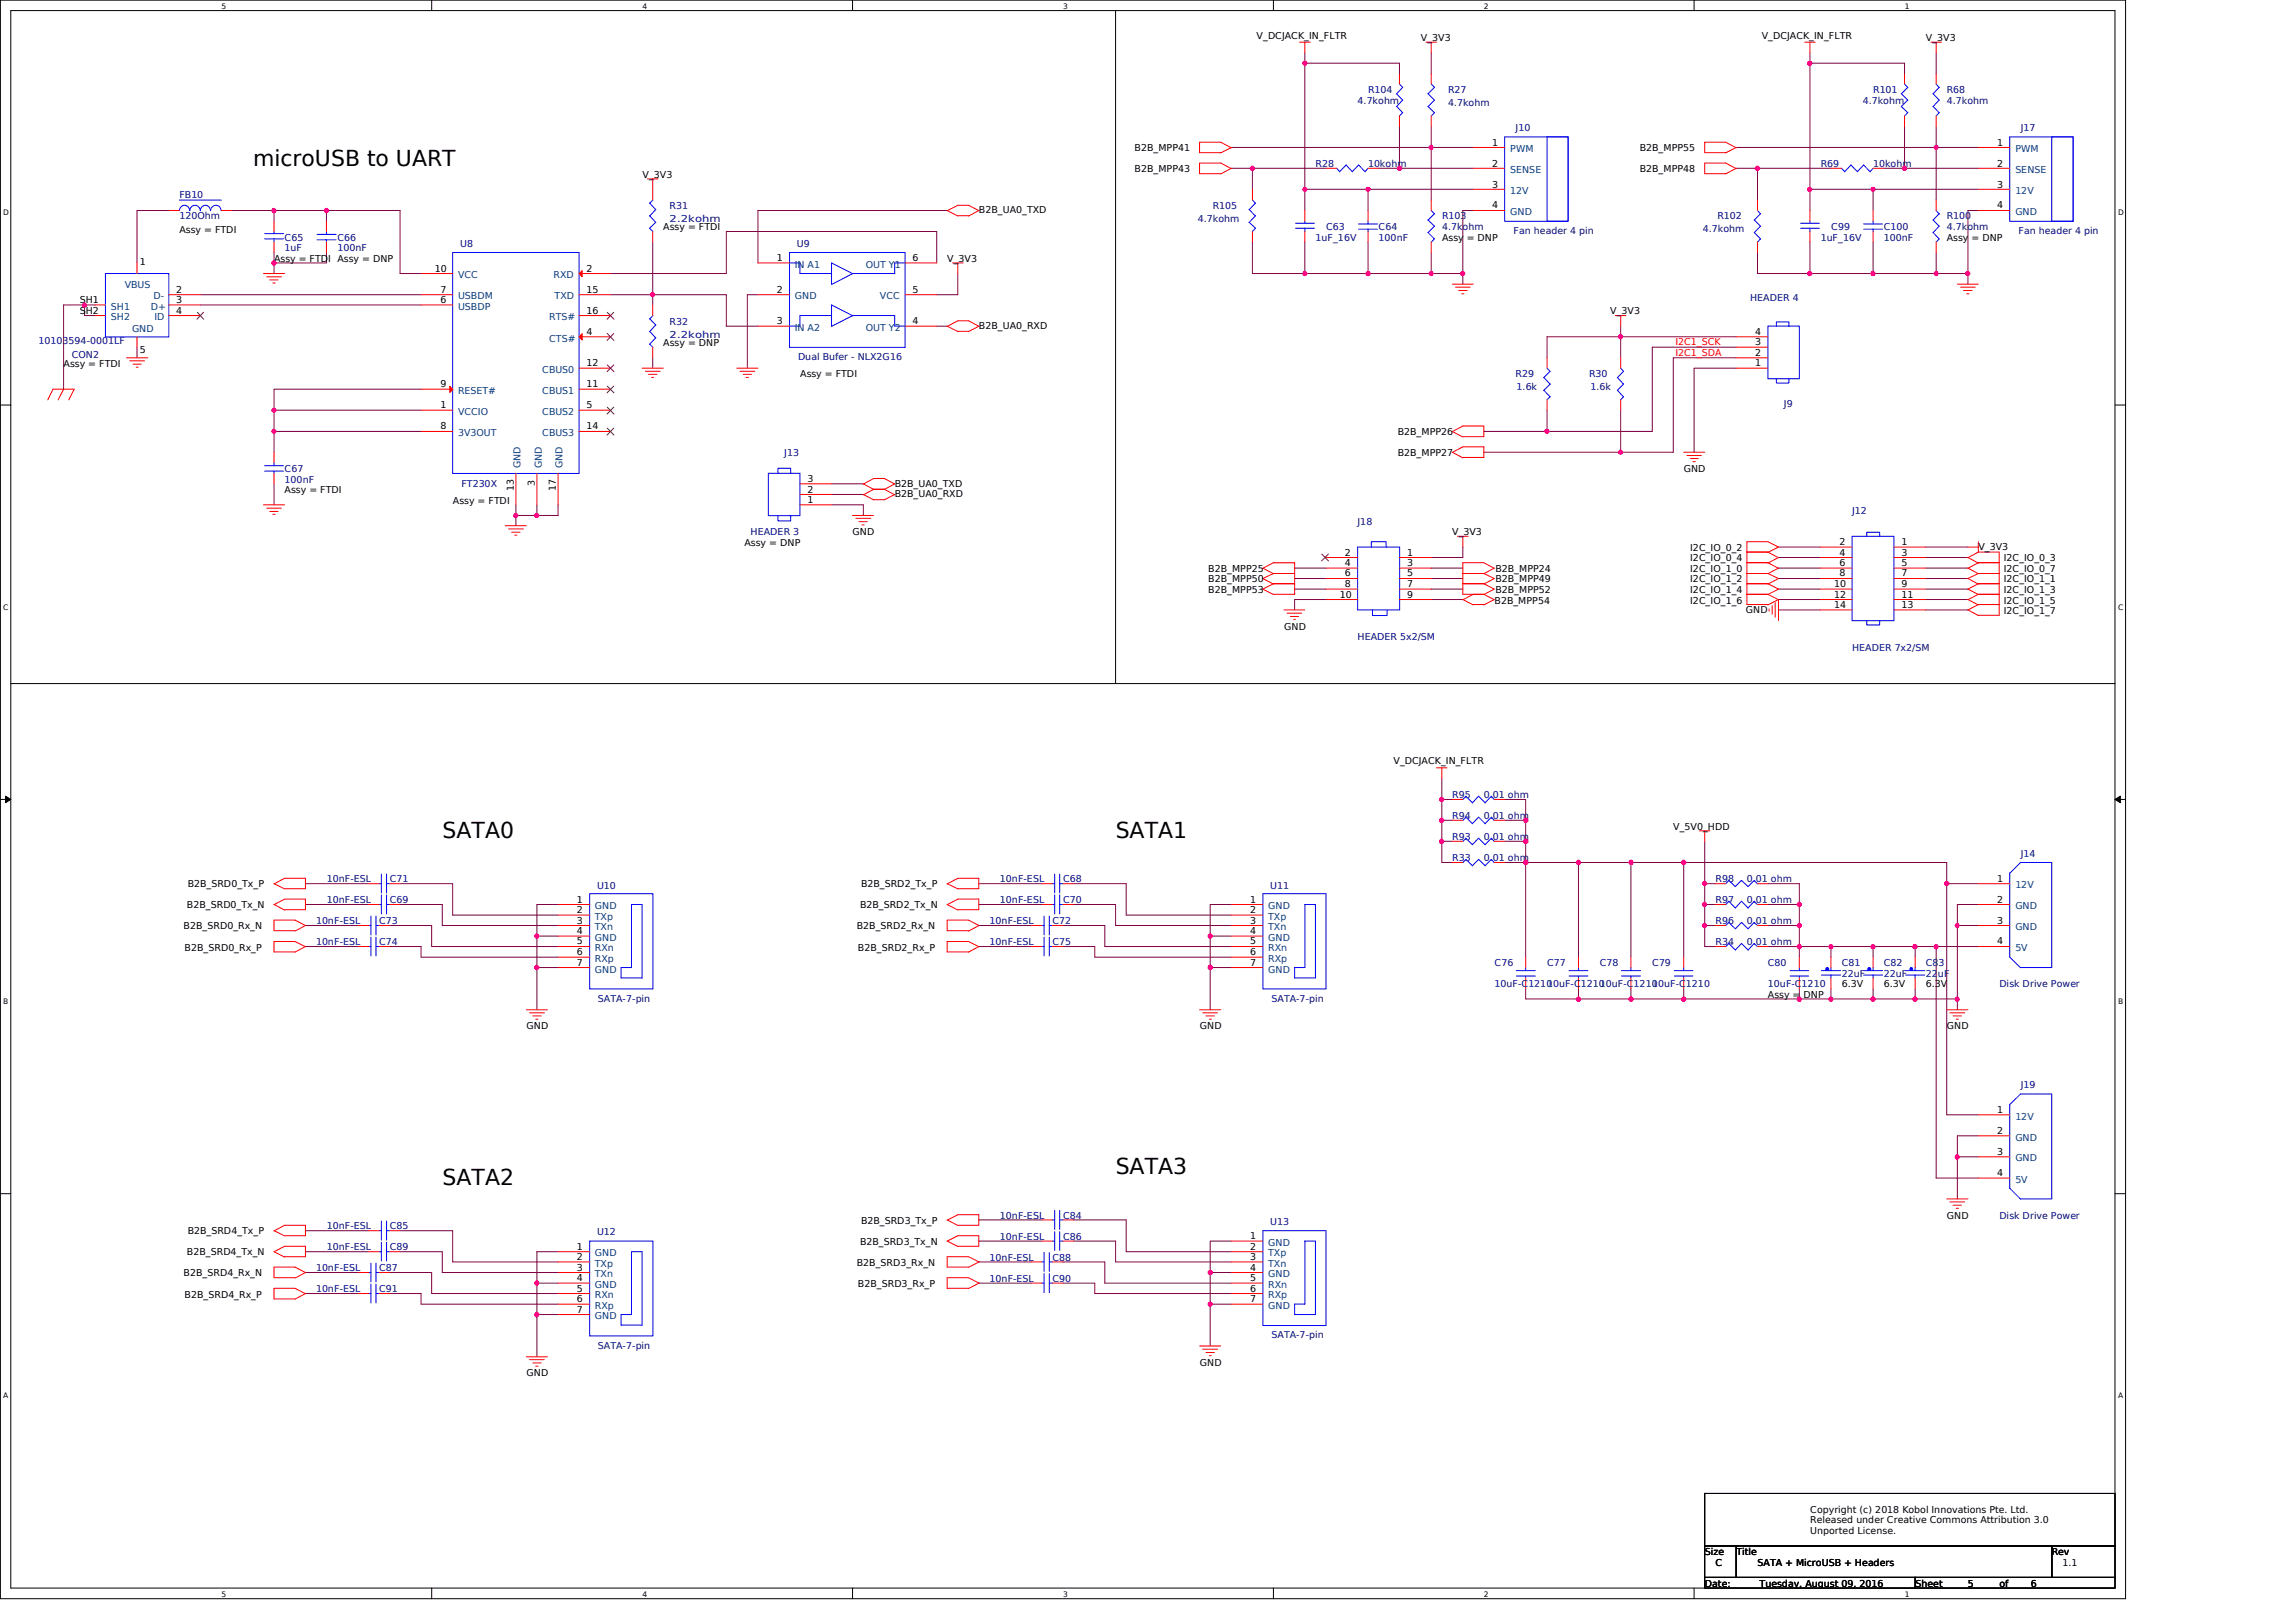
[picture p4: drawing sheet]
<svg xmlns="http://www.w3.org/2000/svg" width="420mm" height="297mm" viewBox="0 0 420 297" stroke-linecap="round" stroke-linejoin="round" font-family="sans-serif">
<defs><g id="words">
<g font-size="4">
<text x="46.3" y="30.4">microUSB to UART</text>
<text x="81" y="153.4">SATA0</text>
<text x="204.3" y="153.4">SATA1</text>
<text x="204.3" y="214.9">SATA3</text>
<text x="81" y="216.9">SATA2</text>
</g>
<g font-size="1.7">
<text x="230" y="7.1">V_DCJACK_IN_FLTR</text>
<text x="260.1" y="7.5">V_3V3</text>
<text x="322.5" y="7.1">V_DCJACK_IN_FLTR</text>
<text x="352.6" y="7.5">V_3V3</text>
<text x="207.7" y="27.7">B2B_MPP41</text>
<text x="273.2" y="26.6">1</text>
<text x="300.2" y="27.7">B2B_MPP55</text>
<text x="365.6" y="26.6">1</text>
<text x="117.6" y="32.5">V_3V3</text>
<text x="207.7" y="31.5">B2B_MPP43</text>
<text x="273.2" y="30.5">2</text>
<text x="273.2" y="34.3">3</text>
<text x="300.2" y="31.5">B2B_MPP48</text>
<text x="365.6" y="30.5">2</text>
<text x="365.6" y="34.3">3</text>
<text x="179.2" y="39">B2B_UA0_TXD</text>
<text x="273.2" y="38.1">4</text>
<text x="365.6" y="38.1">4</text>
<text x="32.8" y="42.7">Assy = FTDI</text>
<text x="50.2" y="47.9">Assy = FTDI Assy = DNP</text>
<text x="121.4" y="42.1">Assy = FTDI</text>
<text x="142.2" y="47.8">1</text>
<text x="167.1" y="47.8">6</text>
<text x="173.4" y="47.9">V_3V3</text>
<text x="264" y="44.1">Assy = DNP</text>
<text x="356.4" y="44.1">Assy = DNP</text>
<text x="25.6" y="48.4">1</text>
<text x="32.2" y="53.5">2</text>
<text x="79.6" y="49.7">10</text>
<text x="80.6" y="53.5">7</text>
<text x="107.4" y="49.7">2</text>
<text x="107.4" y="53.5">15</text>
<text x="142.2" y="53.5">2</text>
<text x="167.1" y="53.5">5</text>
<text x="14.6" y="57.4">SH2</text>
<text x="14.6" y="55.5">SH1</text>
<text x="32.2" y="55.5">3</text>
<text x="32.2" y="57.4">4</text>
<text x="80.6" y="55.5">6</text>
<text x="107.4" y="57.4">16</text>
<text x="142.2" y="59.3">3</text>
<text x="167.1" y="59.3">4</text>
<text x="294.8" y="57.5">V_3V3</text>
<text x="25.6" y="64.6">5</text>
<text x="107.4" y="61.3">4</text>
<text x="121.4" y="63.3">Assy = DNP</text>
<text x="179.2" y="60.2">B2B_UA0_RXD</text>
<text x="321.3" y="65.1">2</text>
<text x="321.3" y="63.1">3</text>
<text x="321.3" y="61.3">4</text>
<text x="11.6" y="67.1">Assy = FTDI</text>
<text x="80.6" y="70.9">9</text>
<text x="107.4" y="70.9">11</text>
<text x="107.4" y="67">12</text>
<text x="146.5" y="69">Assy = FTDI</text>
<text x="321.3" y="67">1</text>
<text x="80.6" y="74.8">1</text>
<text x="107.4" y="74.8">5</text>
<text x="80.6" y="78.6">8</text>
<text x="107.4" y="78.6">14</text>
<text x="255.9" y="83.5">B2B_MPP27</text>
<text x="255.9" y="79.6">B2B_MPP26</text>
<text x="94.1" y="89.9" transform="rotate(-90 94.1 89.9)">13</text>
<text x="97.9" y="89" transform="rotate(-90 97.9 89)">3</text>
<text x="101.8" y="89.9" transform="rotate(-90 101.8 89.9)">17</text>
<text x="147.8" y="88.2">3</text>
<text x="163.8" y="89.1">B2B_UA0_TXD</text>
<text x="308.2" y="86.4">GND</text>
<text x="52.1" y="90.2">Assy = FTDI</text>
<text x="82.9" y="92.1">Assy = FTDI</text>
<text x="147.8" y="92">1</text>
<text x="147.8" y="90.1">2</text>
<text x="163.8" y="90.9">B2B_UA0_RXD</text>
<text x="136.3" y="99.8">Assy = DNP</text>
<text x="156.1" y="97.9">GND</text>
<text x="246.2" y="101.7">2</text>
<text x="257.6" y="101.7">1</text>
<text x="265.9" y="97.9">V_3V3</text>
<text x="309.4" y="100.8">I2C_IO_0_2</text>
<text x="336.8" y="99.8">2</text>
<text x="336.8" y="101.7">4</text>
<text x="348.1" y="99.8">1</text>
<text x="348.1" y="101.7">3</text>
<text x="362.2" y="100.6">V_3V3</text>
<text x="221.2" y="106.6">B2B_MPP50</text>
<text x="221.2" y="104.6">B2B_MPP25</text>
<text x="246.2" y="103.6">4</text>
<text x="246.2" y="105.5">6</text>
<text x="246.2" y="107.4">8</text>
<text x="257.6" y="103.6">3</text>
<text x="257.6" y="105.5">5</text>
<text x="257.6" y="107.4">7</text>
<text x="273.8" y="104.6">B2B_MPP24</text>
<text x="273.8" y="106.6">B2B_MPP49</text>
<text x="309.4" y="104.6">I2C_IO_1_0</text>
<text x="309.4" y="106.6">I2C_IO_1_2</text>
<text x="309.4" y="102.7">I2C_IO_0_4</text>
<text x="335.8" y="107.4">10</text>
<text x="336.8" y="103.6">6</text>
<text x="336.8" y="105.5">8</text>
<text x="348.1" y="103.6">5</text>
<text x="348.1" y="105.5">7</text>
<text x="348.1" y="107.4">9</text>
<text x="366.8" y="106.6">I2C_IO_1_1</text>
<text x="366.8" y="102.7">I2C_IO_0_3</text>
<text x="366.8" y="104.6">I2C_IO_0_7</text>
<text x="221.2" y="108.5">B2B_MPP53</text>
<text x="245.3" y="109.4">10</text>
<text x="257.6" y="109.4">9</text>
<text x="273.6" y="110.5">B2B_MPP54</text>
<text x="273.8" y="108.5">B2B_MPP52</text>
<text x="309.4" y="110.5">I2C_IO_1_6</text>
<text x="309.4" y="108.5">I2C_IO_1_4</text>
<text x="319.6" y="112.2">GND</text>
<text x="335.8" y="109.4">12</text>
<text x="335.8" y="111.3">14</text>
<text x="348.1" y="109.4">11</text>
<text x="348.1" y="111.3">13</text>
<text x="366.8" y="108.5">I2C_IO_1_3</text>
<text x="366.8" y="110.5">I2C_IO_1_5</text>
<text x="366.8" y="112.3">I2C_IO_1_7</text>
<text x="235.1" y="115.2">GND</text>
<text x="255.1" y="139.9">V_DCJACK_IN_FLTR</text>
<text x="306.3" y="151.8">V_5V0_HDD</text>
<text x="365.6" y="161.3">1</text>
<text x="34.2" y="166.2">B2B_SRD0_Tx_N</text>
<text x="34.4" y="162.4">B2B_SRD0_Tx_P</text>
<text x="105.6" y="165.2">1</text>
<text x="105.6" y="167.1">2</text>
<text x="157.4" y="166.2">B2B_SRD2_Tx_N</text>
<text x="157.6" y="162.4">B2B_SRD2_Tx_P</text>
<text x="228.8" y="165.2">1</text>
<text x="228.8" y="167.1">2</text>
<text x="365.6" y="165.2">2</text>
<text x="33.6" y="170.1">B2B_SRD0_Rx_N</text>
<text x="33.8" y="174">B2B_SRD0_Rx_P</text>
<text x="105.6" y="169">3</text>
<text x="105.6" y="170.9">4</text>
<text x="105.6" y="172.8">5</text>
<text x="156.8" y="170.1">B2B_SRD2_Rx_N</text>
<text x="157.1" y="174">B2B_SRD2_Rx_P</text>
<text x="228.8" y="169">3</text>
<text x="228.8" y="170.9">4</text>
<text x="228.8" y="172.8">5</text>
<text x="365.6" y="169">3</text>
<text x="365.6" y="172.8">4</text>
<text x="105.6" y="174.8">6</text>
<text x="105.6" y="176.7">7</text>
<text x="228.8" y="174.8">6</text>
<text x="228.8" y="176.7">7</text>
<text x="323.6" y="182.6">Assy = DNP</text>
<text x="337.1" y="180.7">6.3V</text>
<text x="344.8" y="180.7">6.3V</text>
<text x="352.6" y="180.7">6.3V</text>
<text x="96.4" y="188.4">GND</text>
<text x="219.7" y="188.4">GND</text>
<text x="356.4" y="188.4">GND</text>
<text x="365.6" y="203.7">1</text>
<text x="365.6" y="207.5">2</text>
<text x="365.6" y="211.3">3</text>
<text x="365.6" y="215.2">4</text>
<text x="34.4" y="225.9">B2B_SRD4_Tx_P</text>
<text x="157.4" y="227.8">B2B_SRD3_Tx_N</text>
<text x="157.6" y="224">B2B_SRD3_Tx_P</text>
<text x="228.8" y="226.7">1</text>
<text x="356.4" y="223">GND</text>
<text x="33.6" y="233.6">B2B_SRD4_Rx_N</text>
<text x="34.2" y="229.7">B2B_SRD4_Tx_N</text>
<text x="105.6" y="228.7">1</text>
<text x="105.6" y="230.6">2</text>
<text x="105.6" y="232.5">3</text>
<text x="156.8" y="231.7">B2B_SRD3_Rx_N</text>
<text x="228.8" y="228.7">2</text>
<text x="228.8" y="230.6">3</text>
<text x="228.8" y="232.5">4</text>
<text x="33.8" y="237.5">B2B_SRD4_Rx_P</text>
<text x="105.6" y="234.5">4</text>
<text x="105.6" y="236.4">5</text>
<text x="105.6" y="238.3">6</text>
<text x="157.1" y="235.5">B2B_SRD3_Rx_P</text>
<text x="228.8" y="234.5">5</text>
<text x="228.8" y="236.4">6</text>
<text x="228.8" y="238.3">7</text>
<text x="105.6" y="240.2">7</text>
<text x="96.4" y="251.8">GND</text>
<text x="219.7" y="250">GND</text>
<text x="331.4" y="276.9">Copyright (c) 2018 Kobol Innovations Pte. Ltd.</text>
<text x="331.4" y="278.6">Released under Creative Commons Attribution 3.0</text>
<text x="331.4" y="280.7">Unported License.</text>
<text x="312.1" y="284.6">Size</text>
<text x="314" y="286.5">C</text>
<text x="317.9" y="284.6">Title</text>
<text x="321.7" y="286.5">SATA + MicroUSB + Headers</text>
<text x="375.6" y="284.6">Rev</text>
<text x="377.6" y="286.5">1.1</text>
<text x="312.1" y="290.3">Date:</text>
<text x="322.1" y="290.3">Tuesday, August 09, 2016</text>
<text x="350.7" y="290.3">Sheet</text>
<text x="360.3" y="290.3">5</text>
<text x="366" y="290.3">of</text>
<text x="371.8" y="290.3">6</text>
</g>
<g font-size="1.7" fill="#000080">
<text x="250.4" y="17.1">R104</text>
<text x="265.1" y="17.1">R27</text>
<text x="342.9" y="17.1">R101</text>
<text x="356.4" y="17.1">R68</text>
<text x="248.5" y="19">4.7kohm</text>
<text x="265.1" y="19.4">4.7kohm</text>
<text x="277.5" y="24">J10</text>
<text x="341" y="19">4.7kohm</text>
<text x="356.4" y="19">4.7kohm</text>
<text x="369.9" y="24">J17</text>
<text x="240.8" y="30.5">R28</text>
<text x="250.4" y="30.5">10kohm</text>
<text x="333.3" y="30.5">R69</text>
<text x="342.9" y="30.5">10kohm</text>
<text x="32.8" y="36.3">FB10</text>
<text x="32.8" y="40.1">120Ohm</text>
<text x="122.6" y="38.3">R31</text>
<text x="122.6" y="40.6">2.2kohm</text>
<text x="219.3" y="40.6">4.7kohm</text>
<text x="222" y="38.3">R105</text>
<text x="264" y="40.1">R103</text>
<text x="314.4" y="40.1">R102</text>
<text x="356.4" y="40.1">R100</text>
<text x="52.1" y="44.1">C65</text>
<text x="52.1" y="46">1uF</text>
<text x="61.8" y="44.1">C66</text>
<text x="61.8" y="46">100nF</text>
<text x="84.2" y="45.2">U8</text>
<text x="145.9" y="45.2">U9</text>
<text x="240.8" y="44.1">1uF_16V</text>
<text x="242.8" y="42.1">C63</text>
<text x="252.4" y="42.1">C64</text>
<text x="252.4" y="44.1">100nF</text>
<text x="264" y="42.1">4.7kohm</text>
<text x="277.1" y="42.9">Fan header 4 pin</text>
<text x="311.7" y="42.5">4.7kohm</text>
<text x="333.3" y="44.1">1uF_16V</text>
<text x="335.2" y="42.1">C99</text>
<text x="344.8" y="42.1">C100</text>
<text x="344.8" y="44.1">100nF</text>
<text x="356.4" y="42.1">4.7kohm</text>
<text x="369.5" y="42.9">Fan header 4 pin</text>
<text x="122.6" y="59.4">R32</text>
<text x="320.4" y="55.2">HEADER 4</text>
<text x="7.1" y="62.9">10103594-0001LF</text>
<text x="13.2" y="65.5">CON2</text>
<text x="122.6" y="61.8">2.2kohm</text>
<text x="146.1" y="65.9">Dual Bufer - NLX2G16</text>
<text x="277.5" y="69">R29</text>
<text x="277.6" y="71.4">1.6k</text>
<text x="290.9" y="69">R30</text>
<text x="291.1" y="71.4">1.6k</text>
<text x="326.6" y="74.4">J9</text>
<text x="143.6" y="83.5">J13</text>
<text x="52.1" y="86.4">C67</text>
<text x="52.1" y="88.3">100nF</text>
<text x="84.5" y="89.1">FT230X</text>
<text x="248.5" y="96">J18</text>
<text x="339.1" y="94">J12</text>
<text x="137.4" y="97.9">HEADER 3</text>
<text x="248.5" y="117.1">HEADER 5x2/SM</text>
<text x="339.1" y="119.1">HEADER 7x2/SM</text>
<text x="265.9" y="146">R95</text>
<text x="265.9" y="149.9">R94</text>
<text x="271.6" y="146">0.01 ohm</text>
<text x="271.6" y="149.9">0.01 ohm</text>
<text x="265.9" y="153.7">R93</text>
<text x="271.6" y="153.7">0.01 ohm</text>
<text x="59.8" y="161.4">10nF-ESL</text>
<text x="71.4" y="161.4">C71</text>
<text x="183.1" y="161.4">10nF-ESL</text>
<text x="194.6" y="161.4">C68</text>
<text x="265.9" y="157.5">R33</text>
<text x="271.6" y="157.5">0.01 ohm</text>
<text x="314" y="161.4">R98</text>
<text x="319.8" y="161.4">0.01 ohm</text>
<text x="369.9" y="156.8">J14</text>
<text x="59.8" y="165.3">10nF-ESL</text>
<text x="71.4" y="165.3">C69</text>
<text x="109.3" y="162.6">U10</text>
<text x="183.1" y="165.3">10nF-ESL</text>
<text x="194.6" y="165.3">C70</text>
<text x="232.6" y="162.6">U11</text>
<text x="314" y="165.3">R97</text>
<text x="319.8" y="165.3">0.01 ohm</text>
<text x="57.9" y="169.2">10nF-ESL</text>
<text x="57.9" y="173">10nF-ESL</text>
<text x="69.4" y="169.2">C73</text>
<text x="69.4" y="173">C74</text>
<text x="181.2" y="169.2">10nF-ESL</text>
<text x="181.2" y="173">10nF-ESL</text>
<text x="192.7" y="169.2">C72</text>
<text x="192.7" y="173">C75</text>
<text x="314" y="169.2">R96</text>
<text x="314" y="173">R34</text>
<text x="319.8" y="169.2">0.01 ohm</text>
<text x="319.8" y="173">0.01 ohm</text>
<text x="273.6" y="176.8">C76</text>
<text x="283.2" y="176.8">C77</text>
<text x="292.9" y="176.8">C78</text>
<text x="302.5" y="176.8">C79</text>
<text x="323.6" y="176.8">C80</text>
<text x="337.1" y="176.8">C81</text>
<text x="337.1" y="178.7">22uF</text>
<text x="344.8" y="176.8">C82</text>
<text x="344.8" y="178.7">22uF</text>
<text x="352.6" y="176.8">C83</text>
<text x="352.6" y="178.7">22uF</text>
<text x="109.5" y="183.4">SATA-7-pin</text>
<text x="232.8" y="183.4">SATA-7-pin</text>
<text x="273.6" y="180.7">10uF-C1210</text>
<text x="283.2" y="180.7">10uF-C1210</text>
<text x="292.9" y="180.7">10uF-C1210</text>
<text x="302.5" y="180.7">10uF-C1210</text>
<text x="323.6" y="180.7">10uF-C1210</text>
<text x="366" y="180.7">Disk Drive Power</text>
<text x="369.9" y="199.1">J19</text>
<text x="59.8" y="224.9">10nF-ESL</text>
<text x="71.4" y="224.9">C85</text>
<text x="109.3" y="226.1">U12</text>
<text x="183.1" y="226.8">10nF-ESL</text>
<text x="183.1" y="223">10nF-ESL</text>
<text x="194.6" y="226.8">C86</text>
<text x="194.6" y="223">C84</text>
<text x="232.6" y="224.2">U13</text>
<text x="366" y="223">Disk Drive Power</text>
<text x="57.9" y="232.6">10nF-ESL</text>
<text x="59.8" y="228.8">10nF-ESL</text>
<text x="69.4" y="232.6">C87</text>
<text x="71.4" y="228.8">C89</text>
<text x="181.2" y="230.7">10nF-ESL</text>
<text x="192.7" y="230.7">C88</text>
<text x="57.9" y="236.5">10nF-ESL</text>
<text x="69.4" y="236.5">C91</text>
<text x="181.2" y="234.6">10nF-ESL</text>
<text x="192.7" y="234.6">C90</text>
<text x="232.8" y="244.9">SATA-7-pin</text>
<text x="109.5" y="246.9">SATA-7-pin</text>
</g>
<g font-size="1.7" fill="#004080">
<text x="276.5" y="27.8">PWM</text>
<text x="368.9" y="27.8">PWM</text>
<text x="276.5" y="31.7">SENSE</text>
<text x="276.5" y="35.6">12V</text>
<text x="368.9" y="31.7">SENSE</text>
<text x="368.9" y="35.6">12V</text>
<text x="276.5" y="39.4">GND</text>
<text x="368.9" y="39.4">GND</text>
<text x="22.8" y="52.7">VBUS</text>
<text x="83.9" y="50.9">VCC</text>
<text x="101.4" y="50.9">RXD</text>
<text x="145.5" y="49">IN A1</text>
<text x="158.5" y="49">OUT Y1</text>
<text x="20.3" y="58.6">SH2</text>
<text x="20.3" y="56.7">SH1</text>
<text x="27.6" y="56.7">D+</text>
<text x="28.1" y="54.8">D-</text>
<text x="28.3" y="58.6">ID</text>
<text x="83.9" y="56.7">USBDP</text>
<text x="83.9" y="54.8">USBDM</text>
<text x="100.5" y="58.6">RTS#</text>
<text x="101.5" y="54.8">TXD</text>
<text x="145.5" y="54.8">GND</text>
<text x="161.1" y="54.8">VCC</text>
<text x="24.2" y="60.7">GND</text>
<text x="100.5" y="62.5">CTS#</text>
<text x="145.5" y="60.6">IN A2</text>
<text x="158.5" y="60.6">OUT Y2</text>
<text x="99.3" y="68.2">CBUS0</text>
<text x="83.9" y="76">VCCIO</text>
<text x="83.9" y="72.1">RESET#</text>
<text x="99.3" y="76">CBUS2</text>
<text x="99.3" y="72.1">CBUS1</text>
<text x="83.9" y="79.8">3V3OUT</text>
<text x="99.3" y="79.8">CBUS3</text>
<text x="95.3" y="85.7" transform="rotate(-90 95.3 85.7)">GND</text>
<text x="99.2" y="85.7" transform="rotate(-90 99.2 85.7)">GND</text>
<text x="103" y="85.7" transform="rotate(-90 103 85.7)">GND</text>
<text x="108.9" y="166.4">GND</text>
<text x="232.2" y="166.4">GND</text>
<text x="368.9" y="162.6">12V</text>
<text x="368.9" y="166.4">GND</text>
<text x="108.9" y="168.3">TXp</text>
<text x="108.9" y="170.2">TXn</text>
<text x="108.9" y="172.2">GND</text>
<text x="232.2" y="168.3">TXp</text>
<text x="232.2" y="170.2">TXn</text>
<text x="232.2" y="172.2">GND</text>
<text x="368.9" y="170.2">GND</text>
<text x="108.9" y="174.1">RXn</text>
<text x="108.9" y="176">RXp</text>
<text x="108.9" y="178">GND</text>
<text x="232.2" y="174.1">RXn</text>
<text x="232.2" y="176">RXp</text>
<text x="232.2" y="178">GND</text>
<text x="368.9" y="174.1">5V</text>
<text x="368.9" y="204.9">12V</text>
<text x="368.9" y="208.7">GND</text>
<text x="368.9" y="212.5">GND</text>
<text x="368.9" y="216.4">5V</text>
<text x="232.2" y="228">GND</text>
<text x="108.9" y="229.9">GND</text>
<text x="108.9" y="231.8">TXp</text>
<text x="108.9" y="233.7">TXn</text>
<text x="232.2" y="229.9">TXp</text>
<text x="232.2" y="231.8">TXn</text>
<text x="232.2" y="233.7">GND</text>
<text x="108.9" y="235.7">GND</text>
<text x="108.9" y="237.6">RXn</text>
<text x="108.9" y="239.5">RXp</text>
<text x="232.2" y="235.7">RXn</text>
<text x="232.2" y="237.6">RXp</text>
<text x="232.2" y="239.5">GND</text>
<text x="108.9" y="241.4">GND</text>
</g>
<g font-size="1.7" fill="#f00">
<text x="306.7" y="65.2">I2C1_SDA</text>
<text x="306.7" y="63.2">I2C1_SCK</text>
</g>
<g font-size="1.4">
<text x="40.6" y="1.6">5</text>
<text x="117.6" y="1.6">4</text>
<text x="194.6" y="1.6">3</text>
<text x="271.6" y="1.6">2</text>
<text x="348.7" y="1.6">1</text>
<text x=".6" y="39.4">D</text>
<text x="387.7" y="39.4">D</text>
<text x=".6" y="111.6">C</text>
<text x="387.7" y="111.6">C</text>
<text x=".6" y="183.8">B</text>
<text x="387.7" y="183.8">B</text>
<text x=".6" y="255.9">A</text>
<text x="387.7" y="255.9">A</text>
<text x="40.6" y="292.2">5</text>
<text x="117.6" y="292.2">4</text>
<text x="194.6" y="292.2">3</text>
<text x="271.6" y="292.2">2</text>
<text x="348.7" y="292.2">1</text>
</g>
</g></defs>
<path d="M.1 0h389v292.6h-389zM2 1.9h385.2v288.7h-385.2z" fill="none" stroke="#000" stroke-width=".18"/>
<g fill="#fff">
<path d="M40.5 .2h.8v1.6h-.8z" fill-rule="evenodd"/>
<path d="M40.5 290.8h.8v1.6h-.8z" fill-rule="evenodd"/>
</g>
<path d="M79 0v1.9M79 290.6v2" fill="none" stroke="#000" stroke-width=".18"/>
<g fill="#fff">
<path d="M117.6 .2h.8v1.6h-.8z" fill-rule="evenodd"/>
<path d="M117.6 290.8h.8v1.6h-.8z" fill-rule="evenodd"/>
</g>
<path d="M156.1 0v1.9M156.1 290.6v2" fill="none" stroke="#000" stroke-width=".18"/>
<g fill="#fff">
<path d="M194.6 .2h.8v1.6h-.8z" fill-rule="evenodd"/>
<path d="M194.6 290.8h.8v1.6h-.8z" fill-rule="evenodd"/>
</g>
<path d="M233.1 0v1.9M233.1 290.6v2" fill="none" stroke="#000" stroke-width=".18"/>
<g fill="#fff">
<path d="M271.6 .2h.8v1.6h-.8z" fill-rule="evenodd"/>
<path d="M271.6 290.8h.8v1.6h-.8z" fill-rule="evenodd"/>
</g>
<path d="M310.1 0v1.9M310.1 290.6v2" fill="none" stroke="#000" stroke-width=".18"/>
<g fill="#fff">
<path d="M348.7 .2h.8v1.6h-.8z" fill-rule="evenodd"/>
<path d="M348.7 290.8h.8v1.6h-.8z" fill-rule="evenodd"/>
<path d="M.6 38h1v1.6h-1z" fill-rule="evenodd"/>
<path d="M387.7 38h1v1.6h-1z" fill-rule="evenodd"/>
<path d="M.6 110.2h1v1.6h-1z" fill-rule="evenodd"/>
<path d="M387.7 110.2h1v1.6h-1z" fill-rule="evenodd"/>
</g>
<path d="M.1 74.1h1.9M387.2 74.1h1.9" fill="none" stroke="#000" stroke-width=".18"/>
<g fill="#fff">
<path d="M.6 182.3h.9v1.6h-.9z" fill-rule="evenodd"/>
<path d="M387.7 182.3h.9v1.6h-.9z" fill-rule="evenodd"/>
</g>
<path d="M.1 146.3h1.9M1 145.7l1 .6-1 .6zM387.2 146.3l1-.6v1.2zM387.2 146.3h1.9" fill="none" stroke="#000" stroke-width=".18"/>
<path d="M1 145.7l1 .6-1 .6zM387.2 146.3l1-.6v1.2z" fill="#000"/>
<g fill="#fff">
<path d="M.6 254.5h.9v1.6h-.9z" fill-rule="evenodd"/>
<path d="M387.7 254.5h.9v1.6h-.9z" fill-rule="evenodd"/>
</g>
<path d="M204.2 1.9v123.2M2 125.1h385.2M.1 218.4h1.9M387.2 218.4h1.9" fill="none" stroke="#000" stroke-width=".18"/>
<path d="M50.2 71.2h26.9M50.2 75.1v3.8M98.3 92.4v1.9h3.9" fill="none" stroke="#800040" stroke-width=".18"/>
<circle cx="98.3" cy="94.3" r=".37" fill="#f0f"/>
<circle cx="98.3" cy="94.3" r=".37" fill="none" stroke="#f0f" stroke-width=".18"/>
<path d="M25.1 38.5h5.8M59.8 38.5h13.4M15.5 55.8h1.9M73.2 50.1h3.9M25.1 63.5v2M50.2 78.9h26.9M50.2 88.5v3.9M98.3 94.3h-3.9v1.9" fill="none" stroke="#800040" stroke-width=".18"/>
<circle cx="50.1" cy="78.9" r=".37" fill="#f0f"/>
<circle cx="50.1" cy="78.9" r=".37" fill="none" stroke="#f0f" stroke-width=".18"/>
<path d="M73.2 38.5v11.6M15.5 57.7h1.9M36.7 55.8h40.4M50.2 71.2v3.9h26.9M50.2 78.9v3.9" fill="none" stroke="#800040" stroke-width=".18"/>
<circle cx="50.1" cy="75.1" r=".37" fill="#f0f"/>
<circle cx="50.1" cy="75.1" r=".37" fill="none" stroke="#f0f" stroke-width=".18"/>
<path d="M15.5 55.8v1.9M36.7 53.9h40.4" fill="none" stroke="#800040" stroke-width=".18"/>
<circle cx="15.5" cy="55.8" r=".38" fill="#f0f"/>
<circle cx="15.5" cy="55.8" r=".38" fill="none" stroke="#f0f" stroke-width=".18"/>
<path d="M59.8 38.5h-9.6v2M15.5 55.8h-3.9v15.4" fill="none" stroke="#800040" stroke-width=".18"/>
<circle cx="59.7" cy="38.5" r=".38" fill="#f0f"/>
<circle cx="59.7" cy="38.5" r=".38" fill="none" stroke="#f0f" stroke-width=".18"/>
<circle cx="50.1" cy="38.5" r=".39" fill="#f0f"/>
<circle cx="50.1" cy="38.5" r=".39" fill="none" stroke="#f0f" stroke-width=".18"/>
<path d="M25.1 38.5v9.6M59.8 38.5v2M50.2 46.2v3.9M59.8 46.2v1.9M94.4 92.4v1.9" fill="none" stroke="#800040" stroke-width=".18"/>
<circle cx="94.4" cy="94.3" r=".37" fill="#f0f"/>
<circle cx="94.4" cy="94.3" r=".37" fill="none" stroke="#f0f" stroke-width=".18"/>
<path d="M42.5 38.5h7.7M50.2 48.1h9.6" fill="none" stroke="#800040" stroke-width=".18"/>
<circle cx="50.1" cy="48.1" r=".39" fill="#f0f"/>
<circle cx="50.1" cy="48.1" r=".39" fill="none" stroke="#f0f" stroke-width=".18"/>
<path d="M173.4 38.5h-34.7v9.6M111.8 53.9h21.2v5.8h5.7M119.5 44.3v9.6M138.7 53.9h-1.9v13.5M171.5 59.7h1.9M171.5 48.1v-5.7h-38.5v7.7h-21.2M175.3 50.1v3.8h-3.8M102.2 92.4v1.9" fill="none" stroke="#800040" stroke-width=".18"/>
<circle cx="119.5" cy="53.9" r=".38" fill="#f0f"/>
<circle cx="119.5" cy="53.9" r=".38" fill="none" stroke="#f0f" stroke-width=".18"/>
<path d="M119.5 53.9v1.9M119.5 65.5v1.9M55.9 169.4h9.7M55.9 173.2h9.7M55.9 161.7h11.6M55.9 165.5h11.6M71.4 169.4h7.6v3.8h23.2M71.4 173.2h5.7v2h25.1M73.2 165.5h7.8v3.9h21.2M73.2 161.7h9.7v5.8h19.3M98.3 177.1h3.9M102.2 165.5h-3.9v5.8" fill="none" stroke="#800040" stroke-width=".18"/>
<circle cx="98.3" cy="177" r=".38" fill="#f0f"/>
<circle cx="98.3" cy="177" r=".38" fill="none" stroke="#f0f" stroke-width=".18"/>
<path d="M98.3 177.1v7.7M98.3 171.3h3.9" fill="none" stroke="#800040" stroke-width=".18"/>
<circle cx="98.3" cy="171.3" r=".38" fill="#f0f"/>
<circle cx="98.3" cy="171.3" r=".38" fill="none" stroke="#f0f" stroke-width=".18"/>
<path d="M98.3 171.3v5.8M55.9 232.9h9.7M55.9 236.7h9.7M55.9 225.2h11.6M55.9 229.1h11.6M71.4 232.9h7.6v3.8h23.2M71.4 236.7h5.7v2h25.1M73.2 229.1h7.8v3.8h21.2M73.2 225.2h9.7v5.7h19.3M102.2 229.1h-3.9v5.7M98.3 240.6h3.9" fill="none" stroke="#800040" stroke-width=".18"/>
<circle cx="98.3" cy="240.6" r=".39" fill="#f0f"/>
<circle cx="98.3" cy="240.6" r=".39" fill="none" stroke="#f0f" stroke-width=".18"/>
<path d="M98.3 234.8h3.9M98.3 240.6v7.7" fill="none" stroke="#800040" stroke-width=".18"/>
<circle cx="98.3" cy="234.8" r=".38" fill="#f0f"/>
<circle cx="98.3" cy="234.8" r=".38" fill="none" stroke="#f0f" stroke-width=".18"/>
<path d="M179.2 169.4h9.6M179.2 173.2h9.6M179.2 161.7h11.5M179.2 165.5h11.5M194.6 169.4h7.6v3.8h23.2M194.6 173.2h5.8v2h25M196.5 165.5h7.7v3.9h21.2M196.5 161.7h9.7v5.8h19.2M225.4 165.5h-3.9v5.8M98.3 234.8v5.8" fill="none" stroke="#800040" stroke-width=".18"/>
<circle cx="221.5" cy="171.3" r=".39" fill="#f0f"/>
<circle cx="221.5" cy="171.3" r=".39" fill="none" stroke="#f0f" stroke-width=".18"/>
<path d="M225.4 177.1h-3.9v7.7" fill="none" stroke="#800040" stroke-width=".18"/>
<circle cx="221.5" cy="177" r=".4" fill="#f0f"/>
<circle cx="221.5" cy="177" r=".4" fill="none" stroke="#f0f" stroke-width=".18"/>
<path d="M225.4 171.3h-3.9v5.8M179.2 230.9h9.6M179.2 234.8h9.6M179.2 223.2h11.5M179.2 227.1h11.5M194.6 230.9h7.6v3.9h23.2M194.6 234.8h5.8v1.9h25M196.5 227.1h7.7v3.8h21.2M196.5 223.2h9.7v5.9h19.2M225.4 227.1h-3.9v5.8" fill="none" stroke="#800040" stroke-width=".18"/>
<circle cx="221.5" cy="232.9" r=".39" fill="#f0f"/>
<circle cx="221.5" cy="232.9" r=".39" fill="none" stroke="#f0f" stroke-width=".18"/>
<path d="M225.4 238.7h-3.9v7.6" fill="none" stroke="#800040" stroke-width=".18"/>
<circle cx="221.6" cy="238.7" r=".38" fill="#f0f"/>
<circle cx="221.6" cy="238.7" r=".38" fill="none" stroke="#f0f" stroke-width=".18"/>
<path d="M152.2 88.5h5.8M152.2 90.5h5.8M152.2 92.4h5.8v1.9M312.1 153.9v7.8M350.6 180.9v1.9h7.7M225.4 232.9h-3.9v5.8" fill="none" stroke="#800040" stroke-width=".18"/>
<circle cx="350.5" cy="182.9" r=".4" fill="#f0f"/>
<circle cx="350.5" cy="182.9" r=".4" fill="none" stroke="#f0f" stroke-width=".18"/>
<path d="M358.3 165.5v3.9" fill="none" stroke="#800040" stroke-width=".18"/>
<circle cx="358.3" cy="169.4" r=".37" fill="#f0f"/>
<circle cx="358.3" cy="169.4" r=".37" fill="none" stroke="#f0f" stroke-width=".18"/>
<path d="M308.2 182.8h21.2" fill="none" stroke="#800040" stroke-width=".18"/>
<circle cx="329.4" cy="182.9" r=".39" fill="#f0f"/>
<circle cx="329.4" cy="182.9" r=".39" fill="none" stroke="#f0f" stroke-width=".18"/>
<circle cx="308.2" cy="182.9" r=".4" fill="#f0f"/>
<circle cx="308.2" cy="182.9" r=".4" fill="none" stroke="#f0f" stroke-width=".18"/>
<path d="M263.9 142.4v3.9M308.2 157.8v17.4M329.4 173.2h5.8M350.6 173.2v2M308.2 180.9v1.9" fill="none" stroke="#800040" stroke-width=".18"/>
<circle cx="350.5" cy="173.2" r=".4" fill="#f0f"/>
<circle cx="350.5" cy="173.2" r=".4" fill="none" stroke="#f0f" stroke-width=".18"/>
<path d="M335.2 173.2v2M342.9 173.2v2M335.2 180.9v1.9h15.4M342.9 180.9v1.9" fill="none" stroke="#800040" stroke-width=".18"/>
<circle cx="342.9" cy="182.9" r=".4" fill="#f0f"/>
<circle cx="342.9" cy="182.9" r=".4" fill="none" stroke="#f0f" stroke-width=".18"/>
<circle cx="335.1" cy="182.9" r=".39" fill="#f0f"/>
<circle cx="335.1" cy="182.9" r=".39" fill="none" stroke="#f0f" stroke-width=".18"/>
<path d="M335.2 173.2h7.7" fill="none" stroke="#800040" stroke-width=".18"/>
<circle cx="342.9" cy="173.2" r=".39" fill="#f0f"/>
<circle cx="342.9" cy="173.2" r=".39" fill="none" stroke="#f0f" stroke-width=".18"/>
<circle cx="335.1" cy="173.2" r=".38" fill="#f0f"/>
<circle cx="335.1" cy="173.2" r=".38" fill="none" stroke="#f0f" stroke-width=".18"/>
<path d="M289 175.2v-17.4h9.6v17.4M289 180.9v1.9M298.6 180.9v1.9" fill="none" stroke="#800040" stroke-width=".18"/>
<circle cx="298.6" cy="157.8" r=".38" fill="#f0f"/>
<circle cx="298.6" cy="157.8" r=".38" fill="none" stroke="#f0f" stroke-width=".18"/>
<circle cx="289" cy="157.8" r=".4" fill="#f0f"/>
<circle cx="289" cy="157.8" r=".4" fill="none" stroke="#f0f" stroke-width=".18"/>
<path d="M289 182.8h9.6" fill="none" stroke="#800040" stroke-width=".18"/>
<circle cx="298.6" cy="182.9" r=".39" fill="#f0f"/>
<circle cx="298.6" cy="182.9" r=".39" fill="none" stroke="#f0f" stroke-width=".18"/>
<circle cx="288.9" cy="182.9" r=".4" fill="#f0f"/>
<circle cx="288.9" cy="182.9" r=".4" fill="none" stroke="#f0f" stroke-width=".18"/>
<path d="M329.4 173.2v2M298.6 182.8h9.6" fill="none" stroke="#800040" stroke-width=".18"/>
<circle cx="329.4" cy="173.2" r=".38" fill="#f0f"/>
<circle cx="329.4" cy="173.2" r=".38" fill="none" stroke="#f0f" stroke-width=".18"/>
<path d="M279.3 157.8v17.4M279.3 180.9v1.9M329.4 180.9v1.9h5.8" fill="none" stroke="#800040" stroke-width=".18"/>
<circle cx="279.3" cy="157.8" r=".4" fill="#f0f"/>
<circle cx="279.3" cy="157.8" r=".4" fill="none" stroke="#f0f" stroke-width=".18"/>
<path d="M298.6 157.8h57.8M279.3 182.8h9.7" fill="none" stroke="#800040" stroke-width=".18"/>
<circle cx="308.2" cy="157.8" r=".4" fill="#f0f"/>
<circle cx="308.2" cy="157.8" r=".4" fill="none" stroke="#f0f" stroke-width=".18"/>
<path d="M342.9 173.2h11.5M358.3 169.4h3.9M358.3 165.5h3.9M358.3 182.8v2" fill="none" stroke="#800040" stroke-width=".18"/>
<circle cx="358.3" cy="182.9" r=".38" fill="#f0f"/>
<circle cx="358.3" cy="182.9" r=".38" fill="none" stroke="#f0f" stroke-width=".18"/>
<path d="M296.7 59.7v1.9h-13.5v3.9M358.3 169.4v13.4" fill="none" stroke="#800040" stroke-width=".18"/>
<circle cx="296.6" cy="61.6" r=".37" fill="#f0f"/>
<circle cx="296.6" cy="61.6" r=".37" fill="none" stroke="#f0f" stroke-width=".18"/>
<path d="M296.7 61.6v3.9M296.7 75.1v7.7h-25.1" fill="none" stroke="#800040" stroke-width=".18"/>
<circle cx="296.6" cy="82.7" r=".36" fill="#f0f"/>
<circle cx="296.6" cy="82.7" r=".36" fill="none" stroke="#f0f" stroke-width=".18"/>
<path d="M283.2 75.1v3.8M296.7 61.6h21.1M317.8 63.5h-15.3v15.4h-30.9M317.8 67.4h-7.7v15.4M317.8 65.5h-11.5v17.3h-9.6" fill="none" stroke="#800040" stroke-width=".18"/>
<circle cx="283.2" cy="78.9" r=".38" fill="#f0f"/>
<circle cx="283.2" cy="78.9" r=".38" fill="none" stroke="#f0f" stroke-width=".18"/>
<path d="M250.4 34.6h-11.5v3.9M325.6 105.9h7.6M325.6 107.8h7.6M325.6 109.7h7.6M325.6 111.6h7.6M352.5 105.9h7.8M352.5 107.8h7.8M352.5 109.7h7.8" fill="none" stroke="#800040" stroke-width=".18"/>
<circle cx="250.4" cy="34.7" r=".38" fill="#f0f"/>
<circle cx="250.4" cy="34.7" r=".38" fill="none" stroke="#f0f" stroke-width=".18"/>
<circle cx="238.9" cy="34.7" r=".37" fill="#f0f"/>
<circle cx="238.9" cy="34.7" r=".37" fill="none" stroke="#f0f" stroke-width=".18"/>
<path d="M225.4 27h36.6M269.7 34.6h-19.3v3.9M269.7 38.5h-1.9v11.6M250.4 44.3v5.8h11.6" fill="none" stroke="#800040" stroke-width=".18"/>
<circle cx="262" cy="27" r=".37" fill="#f0f"/>
<circle cx="262" cy="27" r=".37" fill="none" stroke="#f0f" stroke-width=".18"/>
<path d="M262 9.6v3.9M225.4 30.8h3.9M252.4 30.8h3.8M262 23.1v3.9h7.7M238.9 50.1h11.5" fill="none" stroke="#800040" stroke-width=".18"/>
<circle cx="250.4" cy="50.1" r=".39" fill="#f0f"/>
<circle cx="250.4" cy="50.1" r=".39" fill="none" stroke="#f0f" stroke-width=".18"/>
<circle cx="238.8" cy="50.1" r=".37" fill="#f0f"/>
<circle cx="238.8" cy="50.1" r=".37" fill="none" stroke="#f0f" stroke-width=".18"/>
<path d="M238.9 9.6v2M331.3 34.6v3.9M238.9 44.3v5.8M267.8 50.1v1.9M325.6 104h7.6M352.5 104h7.8M352.5 102h7.8" fill="none" stroke="#800040" stroke-width=".18"/>
<circle cx="331.3" cy="34.7" r=".38" fill="#f0f"/>
<circle cx="331.3" cy="34.7" r=".38" fill="none" stroke="#f0f" stroke-width=".18"/>
<path d="M331.3 34.6h11.6v3.9" fill="none" stroke="#800040" stroke-width=".18"/>
<circle cx="342.9" cy="34.7" r=".38" fill="#f0f"/>
<circle cx="342.9" cy="34.7" r=".38" fill="none" stroke="#f0f" stroke-width=".18"/>
<path d="M342.9 34.6h19.3M362.2 38.5h-1.9v11.6M342.9 44.3v5.8" fill="none" stroke="#800040" stroke-width=".18"/>
<circle cx="360.2" cy="50.1" r=".39" fill="#f0f"/>
<circle cx="360.2" cy="50.1" r=".39" fill="none" stroke="#f0f" stroke-width=".18"/>
<path d="M317.8 27h36.6" fill="none" stroke="#800040" stroke-width=".18"/>
<circle cx="354.4" cy="27" r=".38" fill="#f0f"/>
<circle cx="354.4" cy="27" r=".38" fill="none" stroke="#f0f" stroke-width=".18"/>
<path d="M317.8 30.8h3.9" fill="none" stroke="#800040" stroke-width=".18"/>
<circle cx="321.7" cy="30.8" r=".39" fill="#f0f"/>
<circle cx="321.7" cy="30.8" r=".39" fill="none" stroke="#f0f" stroke-width=".18"/>
<path d="M344.8 30.8h3.9M354.4 23.1v3.9h7.8" fill="none" stroke="#800040" stroke-width=".18"/>
<circle cx="348.6" cy="30.8" r=".38" fill="#f0f"/>
<circle cx="348.6" cy="30.8" r=".38" fill="none" stroke="#f0f" stroke-width=".18"/>
<path d="M331.3 50.1h11.6" fill="none" stroke="#800040" stroke-width=".18"/>
<circle cx="342.9" cy="50.1" r=".38" fill="#f0f"/>
<circle cx="342.9" cy="50.1" r=".38" fill="none" stroke="#f0f" stroke-width=".18"/>
<circle cx="331.3" cy="50.1" r=".39" fill="#f0f"/>
<circle cx="331.3" cy="50.1" r=".39" fill="none" stroke="#f0f" stroke-width=".18"/>
<g fill="none" stroke="#800040" stroke-width=".18">
<path d="M331.3 9.6v2M331.3 44.3v5.8M237 104h5.7M237 105.9h5.7M237 107.8h5.7M242.7 109.7h-5.7v1.9M262 104h5.8M262 109.7h5.8M262 105.9h5.8M262 107.8h5.8M267.8 100.1v1.9h-5.8M325.6 102h7.6"/>
<path d="M325.6 100.1h7.6M352.5 100.1h7.8M352.5 111.6h7.8M358.3 211.7h3.9"/>
</g>
<circle cx="358.3" cy="211.7" r=".38" fill="#f0f"/>
<circle cx="358.3" cy="211.7" r=".38" fill="none" stroke="#f0f" stroke-width=".18"/>
<path d="M263.9 157.8h2M275.4 157.8h3.9M356.4 157.8v3.9M312.1 173.2h1.9M323.6 173.2h5.8M354.4 173.2v42.4h7.8M356.4 204h5.8M362.2 207.9h-3.9v11.5" fill="none" stroke="#800040" stroke-width=".18"/>
<circle cx="354.4" cy="173.2" r=".38" fill="#f0f"/>
<circle cx="354.4" cy="173.2" r=".38" fill="none" stroke="#f0f" stroke-width=".18"/>
<path d="M275.4 146.3h3.9v3.8M354.4 173.2h7.8" fill="none" stroke="#800040" stroke-width=".18"/>
<circle cx="279.3" cy="150.1" r=".39" fill="#f0f"/>
<circle cx="279.3" cy="150.1" r=".39" fill="none" stroke="#f0f" stroke-width=".18"/>
<path d="M275.4 150.1h3.9v3.8h-3.9" fill="none" stroke="#800040" stroke-width=".18"/>
<circle cx="279.3" cy="154" r=".4" fill="#f0f"/>
<circle cx="279.3" cy="154" r=".4" fill="none" stroke="#f0f" stroke-width=".18"/>
<path d="M265.9 146.3h-2v3.8M279.3 153.9v3.9" fill="none" stroke="#800040" stroke-width=".18"/>
<circle cx="263.9" cy="150.1" r=".39" fill="#f0f"/>
<circle cx="263.9" cy="150.1" r=".39" fill="none" stroke="#f0f" stroke-width=".18"/>
<circle cx="263.9" cy="146.3" r=".39" fill="#f0f"/>
<circle cx="263.9" cy="146.3" r=".39" fill="none" stroke="#f0f" stroke-width=".18"/>
<path d="M265.9 150.1h-2v3.8h2" fill="none" stroke="#800040" stroke-width=".18"/>
<circle cx="263.9" cy="154" r=".4" fill="#f0f"/>
<circle cx="263.9" cy="154" r=".4" fill="none" stroke="#f0f" stroke-width=".18"/>
<path d="M263.9 153.9v3.9M362.2 161.7h-5.8v42.3" fill="none" stroke="#800040" stroke-width=".18"/>
<circle cx="356.4" cy="161.7" r=".38" fill="#f0f"/>
<circle cx="356.4" cy="161.7" r=".38" fill="none" stroke="#f0f" stroke-width=".18"/>
<path d="M279.3 157.8h9.7M314 161.7h-1.9v3.8" fill="none" stroke="#800040" stroke-width=".18"/>
<circle cx="312" cy="161.7" r=".38" fill="#f0f"/>
<circle cx="312" cy="161.7" r=".38" fill="none" stroke="#f0f" stroke-width=".18"/>
<path d="M314 165.5h-1.9v3.9" fill="none" stroke="#800040" stroke-width=".18"/>
<circle cx="312" cy="165.5" r=".38" fill="#f0f"/>
<circle cx="312" cy="165.5" r=".38" fill="none" stroke="#f0f" stroke-width=".18"/>
<circle cx="312" cy="169.4" r=".39" fill="#f0f"/>
<circle cx="312" cy="169.4" r=".39" fill="none" stroke="#f0f" stroke-width=".18"/>
<path d="M314 169.4h-1.9v3.8M323.6 169.4h5.8M323.6 161.7h5.8v11.5M323.6 165.5h5.8" fill="none" stroke="#800040" stroke-width=".18"/>
<circle cx="329.4" cy="165.5" r=".37" fill="#f0f"/>
<circle cx="329.4" cy="165.5" r=".37" fill="none" stroke="#f0f" stroke-width=".18"/>
<circle cx="329.4" cy="169.4" r=".37" fill="#f0f"/>
<circle cx="329.4" cy="169.4" r=".37" fill="none" stroke="#f0f" stroke-width=".18"/>
<path d="M354.4 9.6v3.9M354.4 27v9.6M354.4 46.2v3.9" fill="none" stroke="#800040" stroke-width=".18"/>
<circle cx="354.4" cy="50.1" r=".37" fill="#f0f"/>
<circle cx="354.4" cy="50.1" r=".37" fill="none" stroke="#f0f" stroke-width=".18"/>
<path d="M331.3 11.6h17.4v1.9M348.7 23.1v7.7h13.5M342.9 50.1h17.4v1.9" fill="none" stroke="#800040" stroke-width=".18"/>
<circle cx="331.3" cy="11.6" r=".38" fill="#f0f"/>
<circle cx="331.3" cy="11.6" r=".38" fill="none" stroke="#f0f" stroke-width=".18"/>
<path d="M331.3 11.6v23M262 27v9.6M335.2 30.8h-13.5v5.8M262 46.2v3.9h5.8M321.7 46.2v3.9h9.6" fill="none" stroke="#800040" stroke-width=".18"/>
<circle cx="262" cy="50.1" r=".37" fill="#f0f"/>
<circle cx="262" cy="50.1" r=".37" fill="none" stroke="#f0f" stroke-width=".18"/>
<circle cx="267.8" cy="50.1" r=".38" fill="#f0f"/>
<circle cx="267.8" cy="50.1" r=".38" fill="none" stroke="#f0f" stroke-width=".18"/>
<path d="M256.2 23.1v7.7h13.5" fill="none" stroke="#800040" stroke-width=".18"/>
<circle cx="256.2" cy="30.8" r=".37" fill="#f0f"/>
<circle cx="256.2" cy="30.8" r=".37" fill="none" stroke="#f0f" stroke-width=".18"/>
<path d="M238.9 11.6h17.3v1.9" fill="none" stroke="#800040" stroke-width=".18"/>
<circle cx="238.9" cy="11.6" r=".37" fill="#f0f"/>
<circle cx="238.9" cy="11.6" r=".37" fill="none" stroke="#f0f" stroke-width=".18"/>
<path d="M238.9 11.6v23M242.7 30.8h-13.4v3.8" fill="none" stroke="#800040" stroke-width=".18"/>
<circle cx="229.2" cy="30.8" r=".38" fill="#f0f"/>
<g fill="none" stroke="#f0f" stroke-width=".18">
<path d="M233.1 103h3.9"/>
<circle cx="229.2" cy="30.8" r=".38"/>
</g>
<path d="M229.3 44.3v5.8h9.6" fill="none" stroke="#800040" stroke-width=".18"/>
<g fill="none" stroke="#f00" stroke-width=".18">
<path d="M237.9 7.7h2M238.9 7.7v1.9M256.2 13.5v1.9M261 7.7h2M262 7.7v1.9M330.4 7.7h1.9M331.3 7.7v1.9M348.7 13.5v1.9M353.5 7.7h1.9M354.4 7.7v1.9M118.5 32.7h1.9M119.5 32.7v3.9"/>
<path d="M175.3 37.6h2l1.9 1-1.9 .9M175.3 39.5h2M175.4 37.6l-2 1 2 .9M225.4 27.1l-1.9-1.1h-3.9v1.9h3.9M225.4 27l-1.9 1M225.4 30.9l-1.9-1.1h-3.9v2h3.9M225.4 30.8l-1.9 1M229.3 34.6v2M238.9 38.5v2M256.2 21.2v1.9M317.9 27.1l-2-1.1h-3.8v1.9h3.8M317.9 30.9l-2-1.1h-3.8v2h3.8"/>
<path d="M317.9 27l-2 1M317.9 30.8l-2 1M335.2 30.8h1.9M342.9 38.5v2M342.9 30.8h1.9M348.7 21.2v1.9M17.4 57.7h1.9M17.4 55.8h1.9M25.1 48.1v2M30.9 57.7h5.8M30.9 53.9h5.8M30.9 55.8h5.8"/>
<path d="M48.2 50.1h3.9M48.8 50.7h2.7M49.4 51.2h1.5M50 51.8h.4M50.2 40.5v1.9M50.2 44.3v1.9M59.8 40.5v1.9M59.8 44.3v1.9M119.5 42.4v1.9M119.5 55.8v1.9M138.7 48.1h5.8M138.7 53.9h5.8"/>
<path d="M138.7 59.7h5.8M165.7 48.1h5.8M165.7 53.9h5.8M165.7 59.7h5.8M173.4 59.7l2 1M174.4 48.1h1.9M175.3 58.7h2l1.9 1M175.3 48.1v2M175.4 58.7l-2 1M179.2 59.7l-1.9 1M229.3 42.4v1.9M238.9 42.4v1.9"/>
<path d="M265.9 52h3.8M266.5 52.6h2.6M267 53.2h1.6M267.6 53.8h.4M295.7 57.7h1.9M296.7 57.7v2M342.9 42.4v1.9M358.3 52h3.9M358.9 52.6h2.7M359.4 53.2h1.6M360 53.8h.4M8.7 73.2l1-2h3.9l-1 2"/>
<path d="M11.6 71.2l-.9 2M23.2 65.5h3.9M23.7 66h2.8M24.3 66.6h1.6M24.9 67.2h.4M25.1 61.6v1.9M117.5 67.4h3.9M118.1 67.9h2.8M118.7 68.5h1.6M119.3 69.1h.4M119.5 63.5v2M134.9 67.4h3.8"/>
<path d="M135.5 67.9h2.7M136.1 68.5h1.5M136.6 69.1h.4M175.3 60.6h2M265.9 79l1.9-1h3.8v1.9h-3.8M265.9 78.9l1.9 1.1M283.2 65.5v1.9M283.2 73.1v2M296.7 65.5v1.9M296.7 73.1v2M48.2 92.4h3.9M48.8 93h2.7"/>
<path d="M49.4 93.6h1.5M50 94.1h.4M92.5 96.2h3.8M93.1 96.8h2.7M93.7 97.4h1.5M94.2 97.9h.4M146.4 92.4h5.8M146.4 90.5h5.8M146.4 88.5h5.8M156.1 94.3h3.8M156.7 94.9h2.7M157.2 95.5h1.6"/>
<path d="M157.8 96.1h.4M158 90.5l1.9 1M159.9 87.6h2l1.9 1-1.9 1M159.9 89.5h2l1.9 1.1M159.9 91.4h2M159.9 87.6l-1.9 1 1.9 1M159.9 89.5l-1.9 1.1M163.8 90.5l-1.9 1M265.9 82.8l1.9-1h3.8v1.9h-3.8M265.9 82.8l1.9 1M266.8 98.1h2M267.8 98.1v2"/>
<path d="M308.2 82.8h3.9M308.8 83.4h2.7M309.4 83.9h1.5M309.9 84.5h.4M362.2 99.1v1.9M233.1 105l-1.9-1 1.9-1h3.9v5.8h-3.9M235.1 111.6h3.8M235.6 112.2h2.7M236.2 112.8h1.5M236.8 113.3h.3M237 104.9h-3.9l-1.9 1 1.9 1M237 106.8h-3.9l-1.9 1 1.9 1"/>
<path d="M242.7 102h5.8M242.7 104h5.8M242.7 105.9h5.8M242.7 107.8h5.8M242.7 109.7h5.8M256.2 102h5.8M256.2 104h5.8M256.2 105.9h5.8M256.2 107.8h5.8M256.2 109.7h5.8M267.8 104.9h3.8l1.9 1-1.9 1M267.8 106.8h3.8l1.9 1-1.9 1"/>
<path d="M267.8 109.7l1.9 1M269.7 108.8l-1.9 .9M269.7 110.6h1.9M271.6 105l1.9-1-1.9-1h-3.8v5.8h3.8l1.9 .9M273.5 109.7l-1.9 1M319.8 104.9h3.8l2 1-2 1M319.8 106.8h3.8l2 1-2 1M319.8 108.8h3.8l2 .9M319.8 103h3.8l2 1-2 1M319.8 101h3.8M323.6 101.1l2-1-2-1h-3.8v11.5h3.8M323.6 101l2 1.1"/>
<path d="M323.6 110.7l2-1v3.9M323.8 111.4v.4M324.4 110.8v1.6M325 110.3v2.7M325.6 102l-2 1M333.2 111.6h5.9M333.2 100.1h5.9M333.2 102h5.9M333.2 104h5.9M333.2 105.9h5.9M333.2 107.8h5.9M333.2 109.7h5.9"/>
<path d="M346.7 111.6h5.8M346.7 100.1h5.8M346.7 102h5.8M346.7 104h5.8M346.7 105.9h5.8M346.7 107.8h5.8M346.7 109.7h5.8M360.3 102l1.9 1M360.3 109.7l1.9 1M360.3 100.1h1.9M362.2 101h3.8v11.6h-3.8M362.2 101l-1.9 1.1"/>
<path d="M366 104.9h-3.8l-1.9 1 1.9 1M366 106.8h-3.8l-1.9 1 1.9 1M366 108.8h-3.8l-1.9 .9M366 103h-3.8l-1.9 1 1.9 1M366 110.6h-3.8l-1.9 1 1.9 1M263 140.5h1.9M263.9 140.5v1.9M265.9 157.8h1.9M273.5 157.8h1.9M311.1 152h1.9M312.1 152v1.9M50.2 161.7l1.9-1h3.8v1.9h-3.8"/>
<path d="M50.2 161.7l1.9 1M52.1 166.5h3.8v-2h-3.8l-1.9 1.1 1.9 .9M54 170.3h-3.8v-1.9h3.8l1.9 1-1.9 1M54 174.2h-3.8v-1.9h3.8l1.9 .9-1.9 1M65.6 169.4h1.9M65.6 173.2h1.9M67.5 161.7h1.9M69.4 169.4h2M69.4 173.2h2M71.4 161.7h1.8M173.4 161.7l2 1M175.3 164.5h3.9v2h-3.9"/>
<path d="M175.3 160.7h3.9v1.9h-3.9M175.4 164.5l-2 1 2 1M175.4 160.7l-2 1M177.3 170.3h-3.9v-1.9h3.9l1.9 1-1.9 1M177.3 174.2h-3.9v-1.9h3.9l1.9 .9-1.9 1M188.8 169.4h1.9M190.7 161.7h2M192.7 169.4h1.9M194.6 161.7h1.9M225.4 169.4h5.8M225.4 165.5h5.8M225.4 167.5h5.8"/>
<path d="M225.4 171.3h5.8M225.4 173.2h5.8M225.4 175.2h5.8M225.4 177.1h5.8M279.3 175.2v1.9M279.3 179v1.9M298.6 175.2v1.9M298.6 179v1.9M314 169.4h1.9M321.7 169.4h1.9M362.2 169.4h5.7M362.2 165.5h5.7"/>
<path d="M362.2 173.2h5.7M362.2 161.7h5.7M96.3 184.8h3.9M96.9 185.3h2.8M97.5 185.9h1.6M98.1 186.5h.4M219.6 184.8h3.9M220.2 185.3h2.7M220.8 185.9h1.5M221.4 186.5h.4M356.4 184.8h3.9M356.9 185.3h2.8"/>
<path d="M357.5 185.9h1.6M358.1 186.5h.4M356.4 219.4h3.9M356.9 220h2.8M50.2 225.2l1.9-1h3.8v1.9h-3.8M50.2 225.2l1.9 1M52.1 230h3.8v-1.9h-3.8l-1.9 1 1.9 .9M54 233.8h-3.8v-1.9h3.8l1.9 1-1.9 1M55.9 236.7l-1.9-.9h-3.8v1.9h3.8M55.9 236.7l-1.9 1M65.6 236.7h1.9M67.5 229.1h1.9"/>
<path d="M69.4 236.7h2M71.4 229.1h1.8M173.4 230h3.9l1.9 .9-1.9 1h-3.9zM173.4 223.2l2 1.1M175.3 226.1h3.9v2h-3.9M175.3 222.3h3.9v1.9h-3.9M175.4 226.1l-2 1 2 1M175.4 222.3l-2 1M177.3 235.8h-3.9v-2h3.9l1.9 1-1.9 1M188.8 234.8h1.9M190.7 227.1h2M192.7 234.8h1.9"/>
<path d="M194.6 227.1h1.9M225.4 227.1h5.8M225.4 234.8h5.8M225.4 229.1h5.8M225.4 236.7h5.8M225.4 230.9h5.8M225.4 232.9h5.8M225.4 238.7h5.8M357.5 220.6h1.6M358.1 221.1h.4M96.3 248.3h3.9M96.9 248.8h2.8"/>
<path d="M97.5 249.4h1.6M98.1 250h.4M219.6 246.3h3.9M220.2 246.9h2.7M220.8 247.5h1.5M221.4 248.1h.4"/>
</g>
<path d="M312.1 273.3h75.1v9.6h-75.1zM312.1 282.9h5.8v5.8h-5.8zM312.1 288.6h38.5v2h-38.5zM317.8 282.9h57.8v5.8h-57.8zM350.6 288.6h36.6v2h-36.6zM375.6 282.9h11.6v5.8h-11.6z" fill="none" stroke="#000" stroke-width=".18"/>
<g fill="none" stroke="#00f" stroke-width=".18">
<path d="M255.7 19.5l1.1 1.1M256.2 15.4l.6 .6M256.8 18.3l-1.1 1.2M256.8 16l-1.1 1.1 1.1 1.2M348.1 19.5l1.1 1.1M348.7 15.4l.5 .6M349.2 18.3l-1.1 1.2M349.2 16l-1.1 1.1 1.1 1.2M118.9 39.5l1.2 1.2-1.2 1.1 .6 .6M118.9 37.1l1.2 1.3M119.5 36.6l-.6 .6M120.1 38.3l-1.2 1.2"/>
<path d="M228.7 38.3l1.1 1.2M229.3 36.6l.5 .6M229.8 39.5l-1.1 1.2 1.1 1.1-.5 .6M229.8 37.1l-1.1 1.3M256.8 20.6l-.6 .6M337.1 30.8l.6 .6M337.7 31.4l1.1-1.2 1.2 1.2M342.9 30.8l-.6 .6-1.1-1.2-1.2 1.2M349.2 20.6l-.5 .6M19.3 50.1h11.6v11.6h-11.6zM48.4 43.7h3.5M48.4 42.8h3.5"/>
<path d="M50.2 42.4v.4M50.2 43.7v.6M58 42.9h3.5M58 43.9h3.5M59.8 42.4v.5M59.8 43.9v.4M118.9 58.3l1.2 1.2-1.2 1.2M119.5 57.7l-.6 .7M144.5 46.2h21.2v17.4h-21.2zM144.5 48.1h1.9v2h5.8M152.2 57.7h-5.8v2h-1.9M156.1 57.7h7.7v2h1.9"/>
<path d="M156.1 50.1l-3.9-2v3.9M156.1 57.8l-3.9-2v3.9M156.1 50.1l-3.9 2M156.1 57.7l-3.9 2M165.7 48.1h-1.9v2h-7.7M237.1 41.8h3.5M237.1 40.8h3.5M238.9 40.5v.3M238.9 41.8v.6M341.2 41h3.4M341.2 41.9h3.4M342.9 40.5v.5"/>
<path d="M342.9 41.9v.5M118.9 63l.6 .6M118.9 60.6l1.2 1.2M120.1 61.8l-1.2 1.2M282.6 71.4l1.2 1.2M282.6 69.1l1.2 1.2M283.2 67.4l.6 .5-1.2 1.2M283.8 72.6l-.6 .6M283.8 70.3l-1.2 1.1M296.1 71.4l1.1 1.2M296.1 69.1l1.1 1.2M296.7 67.4l.5 .5-1.1 1.2"/>
<path d="M297.2 72.6l-.5 .6M297.2 70.3l-1.1 1.1M140.7 86.6h5.7v7.8h-5.7zM142.4 94.3v1h2.3v-1h-.2M142.6 86.6h-.2v-.9h2.3v.9M339.1 98.1h7.6v15.5h-7.6zM341.7 98.2v-.8h2.4v.8M248.5 100.1h7.7v11.5h-7.7zM251 100.1v-1h2.8v1M251.2 111.6v1h2.7v-1M341.7 113.6v.8h2.4v-.8M69.8 159.9v3.5"/>
<path d="M70.8 159.9v3.5M193.1 159.9v3.5M194 159.9v3.5M267.8 157.9l.6-.6 1.2 1.1M269.5 158.4l1.2-1.1 1.2 1.1M273.5 157.9l-.5-.6-1.1 1.1M367.9 159.7v15.5l2 1.9M369.9 157.8h5.7v19.3h-5.7M369.9 157.8l-2 2M67.5 169.4h.4M67.5 173.2h.4M67.9 167.6v3.5"/>
<path d="M67.9 171.5v3.4M68.8 169.4h.6M68.8 167.6v3.5M68.8 171.5v3.4M68.8 173.2h.6M69.4 161.7h.4M70.8 161.7h.6M190.7 169.4h.4M191.1 167.6v3.5M192.1 169.4h.6M192.1 167.6v3.5M192.7 161.7h.4"/>
<path d="M194 161.7h.6M231.2 163.5h11.5v17.5h-11.5zM238.9 165.5h1.9v13.5h-3.8v-1.9h1.9zM277.6 177.6h3.5M277.6 178.6h3.5M279.3 177.1v.5M279.3 178.6v.4M296.8 177.6h3.5M296.8 178.6h3.5M298.6 177.1v.5M298.6 178.6v.4M315.9 169.4l.6-.6 1.2 1.2 1.1-1.2 1.2 1.2 1.1-1.2 .6 .6"/>
<path d="M348.9 177.6h3.5M348.9 178.4h3.5M350.6 178.4v.6M67.5 236.7h.4M67.9 235v3.4M68.8 235v3.4M68.8 236.7h.6M69.4 229.1h.4M69.8 227.3v3.4M70.8 227.3v3.4M70.8 229.1h.6M190.7 234.8h.4"/>
<path d="M191.1 233.1v3.4M192.1 234.8h.6M192.1 233.1v3.4M192.7 227.1h.4M193.1 225.4v3.4M194 227.1h.6M194 225.4v3.4M231.2 225.2h11.5v17.4h-11.5zM238.9 227.1h1.9v13.5h-3.8v-1.9h1.9z"/>
</g>
<path d="M36.1 57.1l1.2 1.3M37.3 57.1l-1.2 1.3" fill="none" stroke="#804000" stroke-width=".18"/>
<circle cx="349.9" cy="177.3" r=".25" fill="#00f"/>
<g fill="none" stroke="#00f" stroke-width=".18">
<path d="M261.4 19.5l1.2 1.1M262 15.4l.6 .6M262.6 16l-1.2 1.2 1.2 1.1M262.6 18.3l-1.2 1.2M353.9 19.5l1.1 1.1M354.4 15.4l.6 .6M355 16l-1.1 1.2 1.1 1.1M355 18.3l-1.1 1.2M32.8 38.6a.94 .94 0 0 1 1-1 .94 .94 0 0 1 .9 1M32.8 36.6h7.7M34.7 38.6a.95 .95 0 0 1 1-1 .95 .95 0 0 1 1 1M36.7 38.6a.92 .92 0 0 1 .9-1 .92 .92 0 0 1 .9 1"/>
<path d="M38.6 38.6a.95 .95 0 0 1 .9-1 .95 .95 0 0 1 1 1M244.7 30.8l.6 .6M245.2 31.4l1.2-1.2 1.2 1.2M247.5 31.4l1.2-1.2 1.2 1.2M250.4 30.8l-.5 .6M262 38.5l.6 .7M262.6 20.6l-.6 .6M262.6 39.1l-1.2 1.2M275.4 25h11.7v15.5h-11.7zM283.2 25h3.9v15.5h-3.9zM354.4 38.5l.6 .7M355 39.1l-1.1 1.2"/>
<path d="M355 20.6l-.6 .6M367.9 25h11.6v15.5h-11.6zM375.6 25h3.9v15.5h-3.9zM261.4 40.2l1.2 1.2M262.6 41.4l-1.2 1.2 1.2 1.1M262.6 43.7l-.6 .6M323.6 59.7h5.8v9.6h-5.8zM325.2 59.7v-.8h2.3v.8M353.9 40.2l1.1 1.2M355 41.4l-1.1 1.2 1.1 1.1M355 43.7l-.6 .6M325.2 69.3v.8h2.3v-.8"/>
<path d="M48.4 85.2h3.5M48.4 86.2h3.5M50.2 84.7v.5M50.2 86.2v.4M267.8 146.3l.6-.6 1.2 1.2M269.5 146.9l1.2-1.2 1.2 1.2M273.5 146.3l-.5-.6-1.1 1.2M315.9 173.2l.6-.6 1.2 1.2 1.1-1.2 1.2 1.2 1.1-1.2 .6 .6M315.9 165.6l.6-.7 1.2 1.3 1.1-1.3 1.2 1.3 1.1-1.3 .6 .7M327.7 177.6h3.4M327.7 178.6h3.4M329.4 177.1v.5"/>
<path d="M329.4 178.6v.4M341.2 177.6h3.4M341.2 178.4h3.4M342.9 178.4v.6M350.6 177.1v.5M367.9 202.1v15.3l2 2M369.9 200.2h5.7v19.2h-5.7M369.9 200.2l-2 1.9M67.5 232.9h.4M67.9 231.1v3.5M68.8 232.9h.6M68.8 231.1v3.5"/>
<path d="M69.4 225.2h.4M69.8 223.4v3.5M70.8 225.2h.6M70.8 223.4v3.5M107.9 227.1h11.6v17.4h-11.6zM115.6 229.1h1.9v13.4h-3.8v-1.9h1.9zM190.7 230.9h.4M191.1 229.2v3.5M192.1 230.9h.6M192.1 229.2v3.5M192.7 223.2h.4M193.1 221.5v3.5"/>
<path d="M194 223.2h.6M194 221.5v3.5"/>
<circle cx="349.9" cy="177.3" r=".25"/>
</g>
<g fill="none" stroke="#f00" stroke-width=".18">
<path d="M262 13.5v1.9M354.4 13.5v1.9M30.9 38.5h1.9M40.5 38.5h2M242.7 30.8h2M250.4 30.8h2M262 21.2v1.9M262 36.6v1.9M269.7 27h5.7M269.7 30.8h5.7M269.7 34.6h5.7M269.7 38.5h5.7"/>
<path d="M354.4 21.2v1.9M354.4 36.6v1.9M362.2 27h5.7M362.2 30.8h5.7M362.2 34.6h5.7M362.2 38.5h5.7M262 44.3v1.9M354.4 44.3v1.9M317.8 67.4h5.8M317.8 65.5h5.8M317.8 63.5h5.8M317.8 61.6h5.8"/>
<path d="M50.2 82.8v1.9M50.2 86.6v1.9M265.9 146.3h1.9M273.5 146.3h1.9M314 173.2h1.9M314 165.5h1.9M321.7 173.2h1.9M321.7 165.5h1.9M329.4 175.2v1.9M329.4 179v1.9M350.6 175.2v1.9M350.6 179v1.9"/>
<path d="M362.2 204h5.7M362.2 207.9h5.7M362.2 211.7h5.7M362.2 215.6h5.7M65.6 232.9h1.9M67.5 225.2h1.9M69.4 232.9h2M71.4 225.2h1.8M102.2 229.1h5.7M102.2 230.9h5.7M102.2 232.9h5.7M102.2 234.8h5.7"/>
<path d="M102.2 236.7h5.7M102.2 238.7h5.7M188.8 230.9h1.9M190.7 223.2h2M192.7 230.9h1.9M194.6 223.2h1.9M102.2 240.6h5.7"/>
</g>
<circle cx="342.2" cy="177.3" r=".28" fill="#00f"/>
<g fill="none" stroke="#00f" stroke-width=".18">
<path d="M333.4 178.4h3.5M333.4 177.6h3.5M335.2 178.4v.6M342.9 177.1v.5"/>
<circle cx="342.2" cy="177.3" r=".28"/>
</g>
<path d="M342.9 175.2v1.9M342.9 179v1.9" fill="none" stroke="#f00" stroke-width=".18"/>
<circle cx="334.5" cy="177.3" r=".29" fill="#00f"/>
<g fill="none" stroke="#00f" stroke-width=".18">
<path d="M82.9 46.2h23.1v40.4h-23.1zM335.2 177.1v.5"/>
<circle cx="334.5" cy="177.3" r=".29"/>
</g>
<path d="M77.1 75.1h5.8M335.2 175.2v1.9M335.2 179v1.9" fill="none" stroke="#f00" stroke-width=".18"/>
<path d="M106 50.1l.6-.6v1.2z" fill="#f00"/>
<path d="M106 50.1l.6-.6v1.2zM106 50.1h5.8M98.3 86.6v5.8" fill="none" stroke="#f00" stroke-width=".18"/>
<path d="M106 61.6l.6-.5v1.1z" fill="#f00"/>
<path d="M77.1 55.8h5.8M77.1 53.9h5.8M77.1 78.9h5.8M106 61.6l.6-.5v1.1zM106 61.6h5.8M106 75.1h5.8" fill="none" stroke="#f00" stroke-width=".18"/>
<path d="M111.2 61l1.2 1.3M111.2 74.5l1.2 1.3M112.4 61l-1.3 1.3M112.4 74.5l-1.3 1.3" fill="none" stroke="#804000" stroke-width=".18"/>
<path d="M82.3 70.7l.6 .6-.6 .5z" fill="#f00"/>
<g fill="none" stroke="#f00" stroke-width=".18">
<path d="M250.4 38.5v2M321.7 36.6v1.9M331.3 38.5v2M77.1 50.1h5.8M106 53.9h5.8M106 57.7h5.8M250.4 42.4v1.9M321.7 44.3v1.9M331.3 42.4v1.9M77.1 71.2h5.8M82.3 70.7l.6 .6-.6 .5zM106 71.2h5.8"/>
<path d="M106 67.4h5.8M106 78.9h5.8M94.4 86.6v5.8M102.2 86.6v5.8M265.9 150.1h1.9M265.9 153.9h1.9M273.5 150.1h1.9M273.5 153.9h1.9M67.5 165.5h1.9M71.4 165.5h1.8M102.2 165.5h5.7M102.2 173.2h5.7"/>
<path d="M102.2 167.5h5.7M102.2 169.4h5.7M102.2 171.3h5.7M102.2 175.2h5.7M102.2 177.1h5.7M188.8 173.2h1.9M190.7 165.5h2M192.7 173.2h1.9M194.6 165.5h1.9M289 175.2v1.9M289 179v1.9M308.2 175.2v1.9"/>
<path d="M308.2 179v1.9M314 161.7h1.9M321.7 161.7h1.9"/>
</g>
<path d="M111.2 57.1l1.2 1.3M112.4 57.1l-1.3 1.3M111.2 70.7l1.2 1.2M111.2 66.8l1.2 1.2M111.2 78.3l1.2 1.3M112.4 70.7l-1.3 1.2M112.4 66.8l-1.3 1.2M112.4 78.3l-1.3 1.3" fill="none" stroke="#804000" stroke-width=".18"/>
<g fill="none" stroke="#00f" stroke-width=".18">
<path d="M321.7 38.5l.6 .7M322.3 39.1l-1.2 1.2M248.7 41h3.5M248.7 41.9h3.5M250.4 40.5v.5M250.4 41.9v.5M321.1 40.2l1.2 1.2M322.3 43.7l-.6 .6M322.3 41.4l-1.2 1.1 1.2 1.2M329.6 41.8h3.5M329.6 40.8h3.5M331.3 40.5v.3"/>
<path d="M331.3 41.8v.6M267.8 150.1l.6-.6 1.2 1.2M267.8 154l.6-.6 1.2 1.2M269.5 150.7l1.2-1.2 1.2 1.2M269.5 154.6l1.2-1.2 1.2 1.2M273.5 150.1l-.5-.6-1.1 1.2M273.5 154l-.5-.6-1.1 1.2M69.4 165.5h.4M69.8 163.8v3.4M70.8 165.5h.6M70.8 163.8v3.4M107.9 163.5h11.6v17.5h-11.6z"/>
<path d="M115.6 165.5h1.9v13.5h-3.8v-1.9h1.9zM190.7 173.2h.4M191.1 171.5v3.4M192.1 173.2h.6M192.1 171.5v3.4M192.7 165.5h.4M193.1 163.8v3.4M194 165.5h.6M194 163.8v3.4M287.2 177.6h3.5M287.2 178.6h3.5M289 177.1v.5"/>
<path d="M289 178.6v.4M306.5 177.6h3.4M306.5 178.6h3.4M308.2 177.1v.5M308.2 178.6v.4M315.9 161.7l.6-.6 1.2 1.1 1.1-1.1 1.2 1.1 1.1-1.1 .6 .6"/>
</g>
<circle cx="98.3" cy="94.3" r=".37" fill="#f0f"/>
<circle cx="98.3" cy="94.3" r=".37" fill="none" stroke="#f0f" stroke-width=".18"/>
<circle cx="50.1" cy="78.9" r=".37" fill="#f0f"/>
<circle cx="50.1" cy="78.9" r=".37" fill="none" stroke="#f0f" stroke-width=".18"/>
<circle cx="50.1" cy="75.1" r=".37" fill="#f0f"/>
<circle cx="50.1" cy="75.1" r=".37" fill="none" stroke="#f0f" stroke-width=".18"/>
<circle cx="15.5" cy="55.8" r=".38" fill="#f0f"/>
<circle cx="15.5" cy="55.8" r=".38" fill="none" stroke="#f0f" stroke-width=".18"/>
<circle cx="59.7" cy="38.5" r=".38" fill="#f0f"/>
<circle cx="59.7" cy="38.5" r=".38" fill="none" stroke="#f0f" stroke-width=".18"/>
<circle cx="50.1" cy="38.5" r=".39" fill="#f0f"/>
<circle cx="50.1" cy="38.5" r=".39" fill="none" stroke="#f0f" stroke-width=".18"/>
<circle cx="94.4" cy="94.3" r=".37" fill="#f0f"/>
<circle cx="94.4" cy="94.3" r=".37" fill="none" stroke="#f0f" stroke-width=".18"/>
<circle cx="50.1" cy="48.1" r=".39" fill="#f0f"/>
<circle cx="50.1" cy="48.1" r=".39" fill="none" stroke="#f0f" stroke-width=".18"/>
<circle cx="119.5" cy="53.9" r=".38" fill="#f0f"/>
<circle cx="119.5" cy="53.9" r=".38" fill="none" stroke="#f0f" stroke-width=".18"/>
<circle cx="98.3" cy="177" r=".38" fill="#f0f"/>
<circle cx="98.3" cy="177" r=".38" fill="none" stroke="#f0f" stroke-width=".18"/>
<circle cx="98.3" cy="171.3" r=".38" fill="#f0f"/>
<circle cx="98.3" cy="171.3" r=".38" fill="none" stroke="#f0f" stroke-width=".18"/>
<circle cx="98.3" cy="240.6" r=".39" fill="#f0f"/>
<circle cx="98.3" cy="240.6" r=".39" fill="none" stroke="#f0f" stroke-width=".18"/>
<circle cx="98.3" cy="234.8" r=".38" fill="#f0f"/>
<circle cx="98.3" cy="234.8" r=".38" fill="none" stroke="#f0f" stroke-width=".18"/>
<circle cx="221.5" cy="171.3" r=".39" fill="#f0f"/>
<circle cx="221.5" cy="171.3" r=".39" fill="none" stroke="#f0f" stroke-width=".18"/>
<circle cx="221.5" cy="177" r=".4" fill="#f0f"/>
<circle cx="221.5" cy="177" r=".4" fill="none" stroke="#f0f" stroke-width=".18"/>
<circle cx="221.5" cy="232.9" r=".39" fill="#f0f"/>
<circle cx="221.5" cy="232.9" r=".39" fill="none" stroke="#f0f" stroke-width=".18"/>
<circle cx="221.6" cy="238.7" r=".38" fill="#f0f"/>
<circle cx="221.6" cy="238.7" r=".38" fill="none" stroke="#f0f" stroke-width=".18"/>
<circle cx="350.5" cy="182.9" r=".4" fill="#f0f"/>
<circle cx="350.5" cy="182.9" r=".4" fill="none" stroke="#f0f" stroke-width=".18"/>
<circle cx="358.3" cy="169.4" r=".37" fill="#f0f"/>
<circle cx="358.3" cy="169.4" r=".37" fill="none" stroke="#f0f" stroke-width=".18"/>
<circle cx="329.4" cy="182.9" r=".39" fill="#f0f"/>
<circle cx="329.4" cy="182.9" r=".39" fill="none" stroke="#f0f" stroke-width=".18"/>
<circle cx="308.2" cy="182.9" r=".4" fill="#f0f"/>
<circle cx="308.2" cy="182.9" r=".4" fill="none" stroke="#f0f" stroke-width=".18"/>
<circle cx="350.5" cy="173.2" r=".4" fill="#f0f"/>
<circle cx="350.5" cy="173.2" r=".4" fill="none" stroke="#f0f" stroke-width=".18"/>
<circle cx="342.9" cy="182.9" r=".4" fill="#f0f"/>
<circle cx="342.9" cy="182.9" r=".4" fill="none" stroke="#f0f" stroke-width=".18"/>
<circle cx="335.1" cy="182.9" r=".39" fill="#f0f"/>
<circle cx="335.1" cy="182.9" r=".39" fill="none" stroke="#f0f" stroke-width=".18"/>
<circle cx="342.9" cy="173.2" r=".39" fill="#f0f"/>
<circle cx="342.9" cy="173.2" r=".39" fill="none" stroke="#f0f" stroke-width=".18"/>
<circle cx="335.1" cy="173.2" r=".38" fill="#f0f"/>
<circle cx="335.1" cy="173.2" r=".38" fill="none" stroke="#f0f" stroke-width=".18"/>
<circle cx="298.6" cy="157.8" r=".38" fill="#f0f"/>
<circle cx="298.6" cy="157.8" r=".38" fill="none" stroke="#f0f" stroke-width=".18"/>
<circle cx="289" cy="157.8" r=".4" fill="#f0f"/>
<circle cx="289" cy="157.8" r=".4" fill="none" stroke="#f0f" stroke-width=".18"/>
<circle cx="298.6" cy="182.9" r=".39" fill="#f0f"/>
<circle cx="298.6" cy="182.9" r=".39" fill="none" stroke="#f0f" stroke-width=".18"/>
<circle cx="288.9" cy="182.9" r=".4" fill="#f0f"/>
<circle cx="288.9" cy="182.9" r=".4" fill="none" stroke="#f0f" stroke-width=".18"/>
<circle cx="329.4" cy="173.2" r=".38" fill="#f0f"/>
<circle cx="329.4" cy="173.2" r=".38" fill="none" stroke="#f0f" stroke-width=".18"/>
<circle cx="279.3" cy="157.8" r=".4" fill="#f0f"/>
<circle cx="279.3" cy="157.8" r=".4" fill="none" stroke="#f0f" stroke-width=".18"/>
<circle cx="308.2" cy="157.8" r=".4" fill="#f0f"/>
<circle cx="308.2" cy="157.8" r=".4" fill="none" stroke="#f0f" stroke-width=".18"/>
<circle cx="358.3" cy="182.9" r=".38" fill="#f0f"/>
<circle cx="358.3" cy="182.9" r=".38" fill="none" stroke="#f0f" stroke-width=".18"/>
<circle cx="296.6" cy="61.6" r=".37" fill="#f0f"/>
<circle cx="296.6" cy="61.6" r=".37" fill="none" stroke="#f0f" stroke-width=".18"/>
<circle cx="296.6" cy="82.7" r=".36" fill="#f0f"/>
<circle cx="296.6" cy="82.7" r=".36" fill="none" stroke="#f0f" stroke-width=".18"/>
<circle cx="283.2" cy="78.9" r=".38" fill="#f0f"/>
<circle cx="283.2" cy="78.9" r=".38" fill="none" stroke="#f0f" stroke-width=".18"/>
<circle cx="250.4" cy="34.7" r=".38" fill="#f0f"/>
<circle cx="250.4" cy="34.7" r=".38" fill="none" stroke="#f0f" stroke-width=".18"/>
<circle cx="238.9" cy="34.7" r=".37" fill="#f0f"/>
<circle cx="238.9" cy="34.7" r=".37" fill="none" stroke="#f0f" stroke-width=".18"/>
<circle cx="262" cy="27" r=".37" fill="#f0f"/>
<circle cx="262" cy="27" r=".37" fill="none" stroke="#f0f" stroke-width=".18"/>
<circle cx="250.4" cy="50.1" r=".39" fill="#f0f"/>
<circle cx="250.4" cy="50.1" r=".39" fill="none" stroke="#f0f" stroke-width=".18"/>
<circle cx="238.8" cy="50.1" r=".37" fill="#f0f"/>
<circle cx="238.8" cy="50.1" r=".37" fill="none" stroke="#f0f" stroke-width=".18"/>
<circle cx="331.3" cy="34.7" r=".38" fill="#f0f"/>
<circle cx="331.3" cy="34.7" r=".38" fill="none" stroke="#f0f" stroke-width=".18"/>
<circle cx="342.9" cy="34.7" r=".38" fill="#f0f"/>
<circle cx="342.9" cy="34.7" r=".38" fill="none" stroke="#f0f" stroke-width=".18"/>
<circle cx="360.2" cy="50.1" r=".39" fill="#f0f"/>
<circle cx="360.2" cy="50.1" r=".39" fill="none" stroke="#f0f" stroke-width=".18"/>
<circle cx="354.4" cy="27" r=".38" fill="#f0f"/>
<circle cx="354.4" cy="27" r=".38" fill="none" stroke="#f0f" stroke-width=".18"/>
<circle cx="321.7" cy="30.8" r=".39" fill="#f0f"/>
<circle cx="321.7" cy="30.8" r=".39" fill="none" stroke="#f0f" stroke-width=".18"/>
<circle cx="348.6" cy="30.8" r=".38" fill="#f0f"/>
<circle cx="348.6" cy="30.8" r=".38" fill="none" stroke="#f0f" stroke-width=".18"/>
<circle cx="342.9" cy="50.1" r=".38" fill="#f0f"/>
<circle cx="342.9" cy="50.1" r=".38" fill="none" stroke="#f0f" stroke-width=".18"/>
<circle cx="331.3" cy="50.1" r=".39" fill="#f0f"/>
<circle cx="331.3" cy="50.1" r=".39" fill="none" stroke="#f0f" stroke-width=".18"/>
<circle cx="358.3" cy="211.7" r=".38" fill="#f0f"/>
<circle cx="358.3" cy="211.7" r=".38" fill="none" stroke="#f0f" stroke-width=".18"/>
<circle cx="354.4" cy="173.2" r=".38" fill="#f0f"/>
<circle cx="354.4" cy="173.2" r=".38" fill="none" stroke="#f0f" stroke-width=".18"/>
<circle cx="279.3" cy="150.1" r=".39" fill="#f0f"/>
<circle cx="279.3" cy="150.1" r=".39" fill="none" stroke="#f0f" stroke-width=".18"/>
<circle cx="279.3" cy="154" r=".4" fill="#f0f"/>
<circle cx="279.3" cy="154" r=".4" fill="none" stroke="#f0f" stroke-width=".18"/>
<circle cx="263.9" cy="150.1" r=".39" fill="#f0f"/>
<circle cx="263.9" cy="150.1" r=".39" fill="none" stroke="#f0f" stroke-width=".18"/>
<circle cx="263.9" cy="146.3" r=".39" fill="#f0f"/>
<circle cx="263.9" cy="146.3" r=".39" fill="none" stroke="#f0f" stroke-width=".18"/>
<circle cx="263.9" cy="154" r=".4" fill="#f0f"/>
<circle cx="263.9" cy="154" r=".4" fill="none" stroke="#f0f" stroke-width=".18"/>
<circle cx="356.4" cy="161.7" r=".38" fill="#f0f"/>
<circle cx="356.4" cy="161.7" r=".38" fill="none" stroke="#f0f" stroke-width=".18"/>
<circle cx="312" cy="161.7" r=".38" fill="#f0f"/>
<circle cx="312" cy="161.7" r=".38" fill="none" stroke="#f0f" stroke-width=".18"/>
<circle cx="312" cy="165.5" r=".38" fill="#f0f"/>
<circle cx="312" cy="165.5" r=".38" fill="none" stroke="#f0f" stroke-width=".18"/>
<circle cx="312" cy="169.4" r=".39" fill="#f0f"/>
<circle cx="312" cy="169.4" r=".39" fill="none" stroke="#f0f" stroke-width=".18"/>
<circle cx="329.4" cy="165.5" r=".37" fill="#f0f"/>
<circle cx="329.4" cy="165.5" r=".37" fill="none" stroke="#f0f" stroke-width=".18"/>
<circle cx="329.4" cy="169.4" r=".37" fill="#f0f"/>
<circle cx="329.4" cy="169.4" r=".37" fill="none" stroke="#f0f" stroke-width=".18"/>
<circle cx="354.4" cy="50.1" r=".37" fill="#f0f"/>
<circle cx="354.4" cy="50.1" r=".37" fill="none" stroke="#f0f" stroke-width=".18"/>
<circle cx="331.3" cy="11.6" r=".38" fill="#f0f"/>
<circle cx="331.3" cy="11.6" r=".38" fill="none" stroke="#f0f" stroke-width=".18"/>
<circle cx="262" cy="50.1" r=".37" fill="#f0f"/>
<circle cx="262" cy="50.1" r=".37" fill="none" stroke="#f0f" stroke-width=".18"/>
<circle cx="267.8" cy="50.1" r=".38" fill="#f0f"/>
<circle cx="267.8" cy="50.1" r=".38" fill="none" stroke="#f0f" stroke-width=".18"/>
<circle cx="256.2" cy="30.8" r=".37" fill="#f0f"/>
<circle cx="256.2" cy="30.8" r=".37" fill="none" stroke="#f0f" stroke-width=".18"/>
<circle cx="238.9" cy="11.6" r=".37" fill="#f0f"/>
<circle cx="238.9" cy="11.6" r=".37" fill="none" stroke="#f0f" stroke-width=".18"/>
<circle cx="229.2" cy="30.8" r=".38" fill="#f0f"/>
<circle cx="229.2" cy="30.8" r=".38" fill="none" stroke="#f0f" stroke-width=".18"/>
<path d="M242 101.4l1.2 1.3M243.2 101.4l-1.3 1.3" fill="none" stroke="#804000" stroke-width=".18"/>
<use href="#words"/>
</svg>
